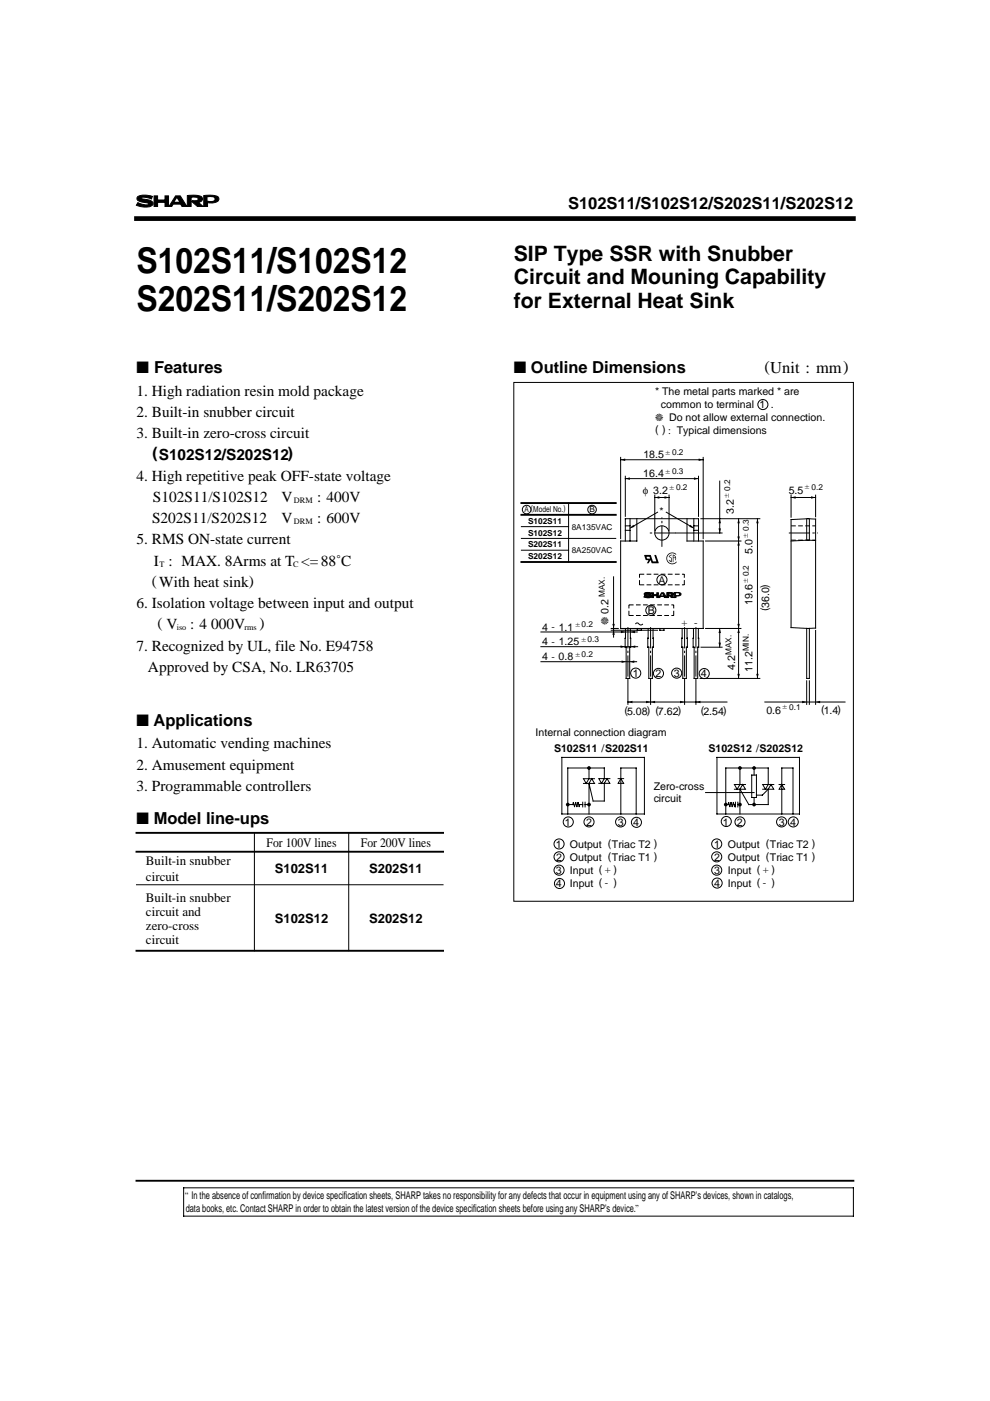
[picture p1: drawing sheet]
<svg xmlns="http://www.w3.org/2000/svg" width="210mm" height="297mm" viewBox="0 0 210 297" stroke-linecap="round" stroke-linejoin="round" font-family="sans-serif">
<defs><g id="words">
<g font-size="7.5">
<text x="28.9" y="57.9">S102S11/S102S12</text>
<text x="28.9" y="65.9">S202S11/S202S12</text>
</g>
<g font-size="4.5">
<text x="108.9" y="55.3">SIP Type SSR with Snubber</text>
<text x="108.9" y="60.3">Circuit and Mouning Capability</text>
<text x="108.9" y="65.3">for External Heat Sink</text>
</g>
<g font-size="3.5">
<text x="120.4" y="44.4">S102S11/S102S12/S202S11/S202S12</text>
<text x="28.9" y="79.1">■ Features</text>
<text x="108.9" y="79.1">■ Outline Dimensions</text>
<text x="162.1" y="78.8">(Unit : mm)</text>
<text x="28.9" y="153.9">■ Applications</text>
<text x="28.9" y="174.6">■ Model line-ups</text>
</g>
<g font-size="3.3">
<text x="28.9" y="83.9">1. High radiation resin mold package</text>
<text x="28.9" y="88.4">2. Built-in snubber circuit</text>
<text x="28.9" y="92.9">3. Built-in zero-cross circuit</text>
<text x="28.9" y="101.9">4. High repetitive peak OFF-state voltage</text>
<text x="32.4" y="97.1">(S102S12/S202S12)</text>
<text x="32.4" y="106.4">S102S11/S102S12</text>
<text x="59.7" y="106.4">V</text>
<text x="67.2" y="106.4">: 400V</text>
<text x="32.2" y="110.9">S202S11/S202S12</text>
<text x="59.7" y="110.9">V</text>
<text x="67.2" y="110.9">: 600V</text>
<text x="28.9" y="115.4">5. RMS ON-state current</text>
<text x="32.6" y="119.9">I : MAX. 8Arms at T &lt;=88˚C</text>
<text x="32.2" y="124.1">(With heat sink)</text>
<text x="28.9" y="128.9">6. Isolation voltage between input and output</text>
<text x="28.9" y="137.9">7. Recognized by UL, file No. E94758</text>
<text x="33.4" y="133.1">( V</text>
<text x="40.3" y="133.4">: 4 000V</text>
<text x="55" y="133.1">)</text>
<text x="31.4" y="142.4">Approved by CSA, No. LR63705</text>
<text x="28.9" y="158.7">1. Automatic vending machines</text>
<text x="28.9" y="163.2">2. Amusement equipment</text>
<text x="28.9" y="167.7">3. Programmable controllers</text>
</g>
<g font-size="2.7">
<text x="56.5" y="179.6">For 100V lines</text>
<text x="76.5" y="179.6">For 200V lines</text>
<text x="31" y="183.5">Built-in snubber</text>
<text x="58.3" y="185.1">S102S11</text>
<text x="78.3" y="185.1">S202S11</text>
<text x="31" y="186.7">circuit</text>
<text x="31" y="191.2">Built-in snubber</text>
<text x="31" y="194.1">circuit and</text>
<text x="31" y="197.1">zero-cross</text>
<text x="58.3" y="195.6">S102S12</text>
<text x="78.3" y="195.6">S202S12</text>
<text x="31" y="200.1">circuit</text>
</g>
<g font-size="2.3">
<text x="138.9" y="83.8">* The metal parts marked * are</text>
<text x="138.9" y="89.3">❈ Do not allow external connection.</text>
<text x="140.1" y="86.6">common to terminal 1 .</text>
<text x="138.9" y="91.8">( ) : Typical dimensions</text>
<text x="136.4" y="101.2">16.4</text>
<text x="136.4" y="97.2">18.5</text>
<text x="136.3" y="104.7">φ 3.2</text>
<text x="167.2" y="104.7">5.5</text>
<text x="139.8" y="109.1">*</text>
<text x="155.6" y="108.9" transform="rotate(-90 155.6 108.9)">3.2</text>
<text x="159.6" y="117.4" transform="rotate(-90 159.6 117.4)">5.0</text>
<text x="139.6" y="123.7">A</text>
<text x="137.3" y="130.2">B</text>
<text x="159.6" y="128.3" transform="rotate(-90 159.6 128.3)">19.6</text>
<text x="162.8" y="129.5" transform="rotate(-90 162.8 129.5)">(36.0)</text>
<text x="115" y="133.7">4 - 1.1</text>
<text x="115" y="136.8">4 - 1.25</text>
<text x="129" y="132.5" transform="rotate(-90 129 132.5)">❈ 0.2</text>
<text x="144.5" y="132.7">+ -</text>
<text x="115" y="140">4 - 0.8</text>
<text x="134.2" y="143.6">1</text>
<text x="139" y="143.6">2</text>
<text x="142.9" y="143.6">3</text>
<text x="148.6" y="143.6">4</text>
<text x="155.9" y="142" transform="rotate(-90 155.9 142)">4.2</text>
<text x="159.6" y="142.4" transform="rotate(-90 159.6 142.4)">11.2</text>
<text x="132.4" y="151.3">(5.08) (7.62)</text>
<text x="148.6" y="151.3">(2.54)</text>
<text x="162.5" y="151.3">0.6</text>
<text x="174.1" y="151.1">(1.4)</text>
<text x="113.6" y="156.1">Internal connection diagram</text>
<text x="117.5" y="159.5">S102S11 /S202S11</text>
<text x="150.2" y="159.5">S102S12 /S202S12</text>
<text x="138.6" y="167.4">Zero-cross</text>
<text x="138.6" y="170.1">circuit</text>
<text x="117.9" y="179.8">1</text>
<text x="119.8" y="175.1">1</text>
<text x="120.8" y="179.8">Output (Triac T2 )</text>
<text x="124.3" y="175.1">2</text>
<text x="131" y="175.1">3</text>
<text x="134.3" y="175.1">4</text>
<text x="151.4" y="179.8">1</text>
<text x="153.3" y="175.1">1</text>
<text x="154.3" y="179.8">Output (Triac T2 )</text>
<text x="156.3" y="175.1">2</text>
<text x="165.1" y="175.1">3 4</text>
<text x="117.9" y="185.3">3</text>
<text x="117.9" y="182.5">2</text>
<text x="120.8" y="185.3">Input ( + )</text>
<text x="120.8" y="182.5">Output (Triac T1 )</text>
<text x="151.4" y="185.3">3</text>
<text x="151.4" y="182.5">2</text>
<text x="154.3" y="185.3">Input ( + )</text>
<text x="154.3" y="182.5">Output (Triac T1 )</text>
<text x="117.9" y="188">4</text>
<text x="120.8" y="188">Input ( - )</text>
<text x="151.4" y="188">4</text>
<text x="154.3" y="188">Input ( - )</text>
<text x="39.3" y="254.3">“ In the absence of confirmation by device specification sheets, SHARP takes no responsibility for any defects that occur in equipment using any of SHARP's devices, shown in catalogs,</text>
<text x="39.4" y="257.1">data books, etc. Contact SHARP in order to obtain the latest version of the device specification sheets before using any SHARP's device.”</text>
</g>
<g font-size="1.8">
<text x="141.1" y="100.4">± 0.3</text>
<text x="141.1" y="96.4">± 0.2</text>
<text x="62.3" y="106.6">DRM</text>
<text x="142" y="103.9">± 0.2</text>
<text x="154.6" y="105.5" transform="rotate(-90 154.6 105.5)">± 0.2</text>
<text x="170.7" y="103.7">± 0.2</text>
<text x="62.3" y="111.1">DRM</text>
<text x="111.2" y="108.6">A (Model No.)</text>
<text x="111.9" y="111.1">S102S11</text>
<text x="111.9" y="113.6">S102S12</text>
<text x="121.2" y="112.3">8A135VAC</text>
<text x="125" y="108.6">B</text>
<text x="158.6" y="114" transform="rotate(-90 158.6 114)">± 0.3</text>
<text x="111.9" y="116.1">S202S11</text>
<text x="111.9" y="118.6">S202S12</text>
<text x="121.2" y="117.3">8A250VAC</text>
<text x="33.8" y="120.1">T</text>
<text x="62.2" y="120.1">C</text>
<text x="158.6" y="123.6" transform="rotate(-90 158.6 123.6)">± 0.2</text>
<text x="128.2" y="126.6" transform="rotate(-90 128.2 126.6)">MAX.</text>
<text x="37.5" y="133.6">iso</text>
<text x="51.8" y="133.6">rms</text>
<text x="122" y="132.9">±0.2</text>
<text x="123.3" y="136">±0.3</text>
<text x="122" y="139.2">±0.2</text>
<text x="155.1" y="138.9" transform="rotate(-90 155.1 138.9)">MAX.</text>
<text x="158.8" y="138.1" transform="rotate(-90 158.8 138.1)">MIN.</text>
<text x="165.9" y="150.3">± 0.1</text>
</g>
</g></defs>
<path d="M28.9 46.3h152" fill="none" stroke="#000" stroke-width="1"/>
<path d="M110.6 119.2h20M110.6 109.2h20M110.6 106.7h20M28.9 176.6h65M28.9 180.6h65M28.9 201.6h65M28.9 250.3h152" fill="none" stroke="#000" stroke-width=".4"/>
<g fill="none" stroke="#000" stroke-width=".21">
<path d="M29.1 41.8a3.6 3.6 0 0 1 3.2-.2l-.2 .6a2.17 2.17 0 0 0-2.1-.2l.4 .2a2.47 2.47 0 0 1 2 .8 1.09 1.09 0 0 1-1.4 .9l-1.1-.1-1-.3 .3-.5a3.2 3.2 0 0 0 2.3 .3l-.1-.2-1.6-.3a.77 .77 0 0 1-.7-1zM32.7 41.5h.7v.9h1.6v-.9h.7v2.3h-.7v-.9h-1.6v.9h-.7zM37.2 41.5h1l1.4 2.3h-1l-.3-.5h-1.6l-.3 .5h-.6zM37.5 42l.5 .8h-1zM39.7 41.5l.7-.1a3.4 3.4 0 0 1 2.5 .5 .74 .74 0 0 1-.9 1l1.1 .9h-1.2l-1.2-1.1 .1-.2 .5 .1a.46 .46 0 0 0 .7-.5l-.4-.3h-1.1v2h-.8zM43.2 41.5l.7-.1a3.4 3.4 0 0 1 2.4 .5 1.01 1.01 0 0 1-1.2 1.1l-1.1-.1v.9h-.8zM44 41.8h1.1a.41 .41 0 0 1 .4 .5l-.5 .3-1-.1zM108.9 81.1h72v110h-72zM131.6 97v17.2M131.6 97.5h17.5M149.1 97v17.2M110.6 111.7h10"/>
<path d="M110.6 114.2h20M110.6 116.7h10M120.6 106.7v12.5M132.6 114.7v-4.7h15.5v4.7M132.6 101v8.5M132.6 111.5h1M132.6 112.4h1M132.6 101.5h15.5M133.6 110v4.7M135 110v4.7h-3.4v18.5h17.5v-18.5h-3.4v-4.7M138.8 105.5h3.1M138.8 105v7.5"/>
<path d="M139.4 108.6l-5.8 3.4M141.3 108.6l5.8 3.4M141.9 105v7.5M143.3 113h9.8M147.1 110v4.7M147.1 111.5h1M147.1 112.4h1M148.1 101v8.5M148.6 110h12.5M149.6 114.7h7.5M152.6 102v11M156.6 110v33.8"/>
<path d="M160.6 110v33.8M167.7 110.2l3.6-.2 1.6 .1v23.1h-1.6l-3.6-.1zM167.7 105v4.7M167.7 105.5h5.2M171 110v4.5M171.6 110v4.5M172.9 105v4.6M172.9 114.6l-1.6-.1-3.6 .2M114.7 134h20.4M114.7 137.1h20.5M129.6 133.2h1.5M129.6 133.6h9.8"/>
<path d="M130.1 122.3v12.8M132.6 133.2l-.1 4h.3v6.6h.7v-6.6h.2v-4M135.1 133.2v.4M136 133.2v.4M136.7 125.7l.5-.1 .9 .1-.1 .3-1-.1 .7 .2a.34 .34 0 0 1 .4 .5l-.7 .1-.9-.1 .2-.3 .7 .2h.3l-.1-.1a.98 .98 0 0 1-1-.6zM137.4 133.2l-.1 4h.3v6.6h.7v-6.6h.2v-4M138.2 125.7h.3v.4h.8v-.4h.3v1h-.3v-.4h-.8v.4h-.3zM139.9 133.2v.4h.9v-.4M140.3 125.7h.4l.6 1h-.4l-.2-.2h-.7l-.1 .2h-.3zM140.4 125.9l.2 .3h-.4zM141.4 125.7h1.3l.1 .4-.4 .2 .5 .4h-.6l-.5-.5 .5-.1v-.3h-.2h-.4v.9h-.3zM143 125.7h1.1l.3 .2v.2l-.4 .2h-.7v.4h-.3z"/>
<path d="M143.3 125.8h.6l.1 .2-.2 .2-.5-.1zM144.6 133.2v4h.2v6.6h.7v-6.6h.2v-4M147 133.2v4h.2v6.6h.7v-6.6h.2v-4M148.6 137.2h4.5M149.6 133.2h7.5M152.6 133.2v4M171 133.2v10.6h.6v-10.6M172.9 133.7v15.6M114.7 140.3h20.3M133.1 148.8h21M133.1 143.8v5.5M137.9 143.8v5.5"/>
<path d="M145.1 143.8v5.5M147.6 143.8v5.5M148.4 143.8h12.7M162.2 148.8h17M171 144.3v5M171.6 144.3v5M53.9 176.6v25M73.9 176.6v25M119.1 160.6h17.5v12h-17.5zM120.4 170.6h1l.2-.4 .2 .8 .3-.8 .2 .8 .3-.8 .2 .8 .1-.4h.7M123.6 170.1v1M123.7 165.1h1.2l-.6 1z"/>
<path d="M123.7 166.1h1.2M124.1 170.6h.8M124.1 170.1v1M124.9 162.8v2.3h1.2M124.9 166.1v6.5M125.5 165.1l.6 1h-1.2zM127 165.1h1.1l-.6 1zM127 166.1h1.1v3.7h-2.3l-.9-3.7M128.7 165.1l.6 1h-1.2zM129.3 165.1h-1.2v-2.3h-7.7v9.8M131.1 165.1h1.1M131.6 165.1l.6 1h-1.1z"/>
<path d="M131.6 172.6v-9.8h3.3v9.8M149.6 168h10.3M152 160.6h17.5v12h-17.5zM153.9 170.6h.5l.1-.4 .2 .8 .3-.8 .2 .8 .3-.8 .2 .8 .2-.4M155.7 166.3h1.2l-.6 1zM155.7 167.3h1.2M155.9 170.1v1M156.4 170.6h.5M156.4 170.1v1M156.9 162.8v3.5h1.2M156.9 167.3v5.3M156.9 167.3l1.9 3.3h4.1v-3.3"/>
<path d="M157.5 166.3l.6 1h-1.2zM159.4 164.3h1v4.8h-1zM159.9 162.8v1.5M159.9 169.1v1.5M161.7 166.3h1.2l-.6 1zM161.7 167.3h1.2M162.9 167.3l-1.3 1.3h-1.2M163.5 166.3l.6 1h-1.2zM164.1 166.3h-1.2v-3.5h-9v9.8M165.2 166.3h1.2M165.8 166.3l.6 1h-1.2zM165.8 172.6v-9.8h2.3v9.8"/>
<path d="M28.9 187.6h65M38.9 251.8h142v6h-142z"/>
<circle cx="140.3" cy="113" r="1.51"/>
</g>
<path d="M140.3 115.9v-6.2M143.3 113h-5.9M167.3 113h6.1M133.1 133v10.8M137.9 133v10.8M145.1 133v10.8M147.6 133v10.8" fill="none" stroke="#000" stroke-width=".21" stroke-dasharray="4.5 .5 .5 .5" stroke-linecap="butt"/>
<path d="M167.7 114.5h5.2M167.7 111.5h5.2M133.3 130.5h9.5M133.3 128.2h9.5M133.3 130.5v-2.3M135.6 124h9.5M135.6 121.7h9.5M135.6 124v-2.3M142.8 130.5v-2.3M145.1 124v-2.3" fill="none" stroke="#000" stroke-width=".21" stroke-dasharray="1 .5" stroke-linecap="butt"/>
<g fill="#000">
<path d="M29.1 41.8a3.6 3.6 0 0 1 3.2-.2l-.2 .6a2.17 2.17 0 0 0-2.1-.2l.4 .2a2.47 2.47 0 0 1 2 .8 1.09 1.09 0 0 1-1.4 .9l-1.1-.1-1-.3 .3-.5a3.2 3.2 0 0 0 2.3 .3l-.1-.2-1.6-.3a.77 .77 0 0 1-.7-1zM32.7 41.5h.7v.9h1.6v-.9h.7v2.3h-.7v-.9h-1.6v.9h-.7zM37.2 41.5h1l1.4 2.3h-1l-.3-.5h-1.6l-.3 .5h-.6zM39.7 41.5l.7-.1a3.4 3.4 0 0 1 2.5 .5 .74 .74 0 0 1-.9 1l1.1 .9h-1.2l-1.2-1.1 .1-.2 .5 .1a.46 .46 0 0 0 .7-.5l-.4-.3h-1.1v2h-.8zM43.2 41.5l.7-.1a3.4 3.4 0 0 1 2.4 .5 1.01 1.01 0 0 1-1.2 1.1l-1.1-.1v.9h-.8zM131.6 97.5l1-.3v.5zM148.1 97.2l1 .3-1 .2zM132.6 101.5l1-.3v.5zM133.6 112l.7-.7 .2 .4zM136.6 117.7h1.4l.5 1.3h.6l-.3-1.2 .3-.1 .6 1.7h-1.5l-.3-.6-.4 .6h-.4l.4-.6-.6-.1zM138.8 105.5l1-.3v.5zM140.9 105.2l1 .3-1 .2z"/>
<path d="M142.1 118.9l.2-.1v.2zM141.9 117.8l.5-.2v.2l-.5 .2 .5 .3v.9l-.6-.5h.1l.4 .3v-.7l-.5-.3zM142.6 117.6a.82 .82 0 0 1 .6 1.2l-.1-.1 .1-.4h-.4v.9h-.2zM141.6 117.5l.5-.3 .5-.1 .7 .3 .1 .1-.1 .1a1.09 1.09 0 0 0-1.6 .1 1.09 1.09 0 0 0 .1 1.5 1.09 1.09 0 0 0 1.6-.1l.1 .1a1.25 1.25 0 0 1-1.8 .1 1.25 1.25 0 0 1-.1-1.8zM146.4 111.3l.7 .7-1-.3zM147.1 101.2l1 .3-1 .2zM152.3 112h.6l-.3 1zM152.6 110l.3 .9h-.6zM156.3 113.7h.6l-.3 1zM156.6 114.7l.3 1h-.6zM156.6 110l.3 .9h-.6zM160.6 110l.3 .9h-.6z"/>
<path d="M167.7 105.5l1-.3v.5zM172 105.2l.9 .3-.9 .2zM129.8 132.3h.6l-.3 .9zM130.1 133.6l.3 1h-.6zM131.6 136.9l.9 .2-.9 .3zM131.6 133.7l1 .3-1 .3zM133.7 134l.9-.3v.6zM133.7 137.1l1-.2v.5zM136.7 125.7l.5-.1 .9 .1-.1 .3-1-.1 .7 .2a.34 .34 0 0 1 .4 .5l-.7 .1-.9-.1 .2-.3 .7 .2h.3l-.1-.1a.98 .98 0 0 1-1-.6zM138.2 125.7h.3v.4h.8v-.4h.3v1h-.3v-.4h-.8v.4h-.3zM140.3 125.7h.4l.6 1h-.4l-.2-.2h-.7l-.1 .2h-.3zM141.4 125.7h1.3l.1 .4-.4 .2 .5 .4h-.6l-.5-.5 .5-.1v-.3h-.2h-.4v.9h-.3z"/>
<path d="M143 125.7h1.1l.3 .2v.2l-.4 .2h-.7v.4h-.3zM152.3 136.3h.6l-.3 .9zM152.6 133.2l.3 1h-.6zM156.3 132.3h.6l-.3 .9zM156.6 133.2l.3 1h-.6zM131.8 140l1 .3-1 .3zM133.1 148.8l1-.2v.5zM133.5 140.3l1-.3v.6zM137 148.6l.9 .2-.9 .3zM137.9 148.8l1-.2v.5zM144.2 148.6l.9 .2-.9 .3zM147.6 148.8l.9-.2v.5z"/>
<path d="M156.3 142.9h.6l-.3 .9zM160.3 142.9h.6l-.3 .9zM170.1 148.6l.9 .2-.9 .3zM172.9 148.8l1-.2v.5z"/>
<circle cx="120.4" cy="170.6" r=".4"/>
<circle cx="124.9" cy="170.6" r=".4"/>
<circle cx="124.9" cy="162.8" r=".4"/>
<circle cx="153.9" cy="170.6" r=".4"/>
<circle cx="156.9" cy="170.6" r=".4"/>
<circle cx="156.9" cy="162.8" r=".4"/>
<circle cx="159.9" cy="170.6" r=".4"/>
<circle cx="159.9" cy="162.8" r=".4"/>
</g>
<g fill="#fff">
<path d="M44 41.8h1.1a.41 .41 0 0 1 .4 .5l-.5 .3-1-.1z"/>
<path d="M37.5 42l.5 .8h-1z"/>
<path d="M143.3 125.8h.6l.1 .2-.2 .2-.5-.1z"/>
<path d="M140.4 125.9l.2 .3h-.4z"/>
<path d="M142.8 117.7l.4 .5h-.4z"/>
<path d="M137.1 118.1h.6l.1 .3h-.6z"/>
</g>
<g fill="none" stroke="#000" stroke-width=".21">
<path d="M136.3 132.3l-.5 .2-.3-.2a.4 .4 0 0 0-.4-.2 .4 .4 0 0 0-.4 .2"/>
<circle cx="161.7" cy="85.8" r="1.07"/>
<circle cx="111.7" cy="108" r=".91"/>
<circle cx="125.5" cy="108" r=".91"/>
<circle cx="138" cy="129.4" r="1.07"/>
<circle cx="140.3" cy="122.9" r="1.07"/>
<circle cx="134.8" cy="142.7" r="1.07"/>
<circle cx="139.6" cy="142.8" r="1.07"/>
<circle cx="143.5" cy="142.7" r="1.07"/>
<circle cx="149.3" cy="142.8" r="1.07"/>
<circle cx="118.5" cy="178.9" r="1.07"/>
<circle cx="120.5" cy="174.3" r="1.07"/>
<circle cx="124.9" cy="174.3" r="1.07"/>
<circle cx="131.6" cy="174.3" r="1.07"/>
<circle cx="134.9" cy="174.3" r="1.07"/>
<circle cx="152" cy="178.9" r="1.07"/>
<circle cx="154" cy="174.2" r="1.07"/>
<circle cx="156.9" cy="174.3" r="1.07"/>
<circle cx="165.7" cy="174.3" r="1.07"/>
<circle cx="168.2" cy="174.3" r="1.07"/>
<circle cx="118.5" cy="181.7" r="1.07"/>
<circle cx="118.5" cy="184.5" r="1.07"/>
<circle cx="118.6" cy="187.3" r="1.07"/>
<circle cx="152" cy="181.7" r="1.07"/>
<circle cx="152" cy="184.5" r="1.07"/>
<circle cx="152" cy="187.2" r="1.07"/>
</g>
<use href="#words"/>
</svg>
